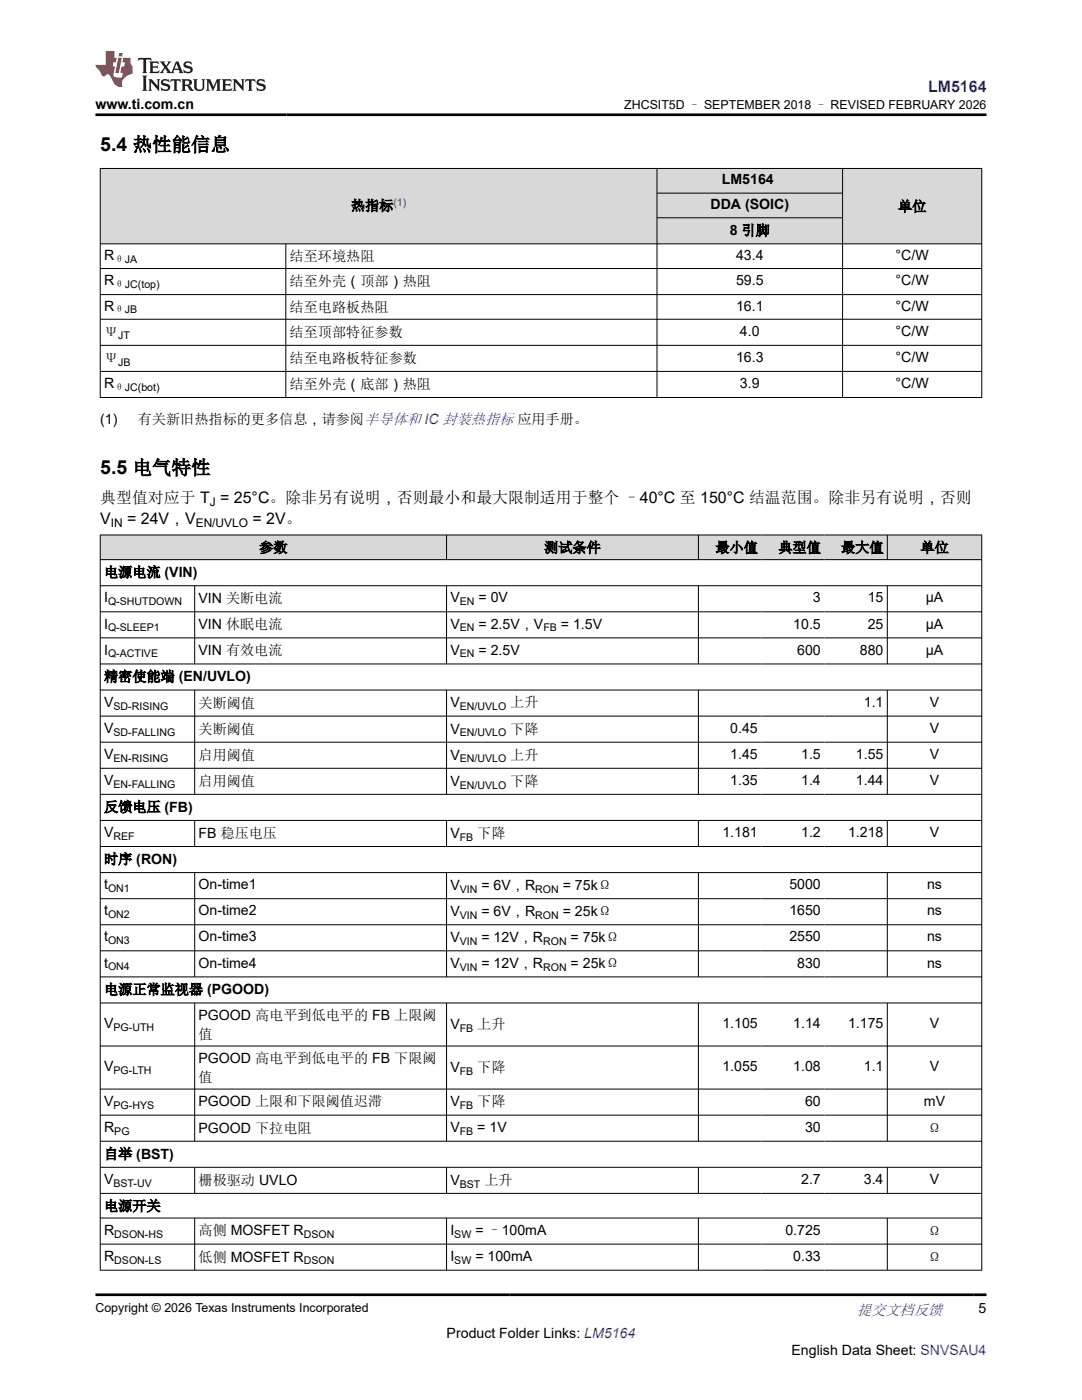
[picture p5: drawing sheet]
<svg xmlns="http://www.w3.org/2000/svg" width="216mm" height="279mm" viewBox="0 0 216 279" stroke-linecap="round" stroke-linejoin="round" font-family="sans-serif">
<defs><g id="words">
<g font-size="3.9">
<text x="20" y="30.2">5.4 热性能信息</text>
<text x="20" y="94.7">5.5 电气特性</text>
</g>
<text font-size="3.2" fill="#00f" x="185.2" y="18.3">LM5164</text>
<g font-size="3.2">
<text x="20" y="100.4">典型值对应于 T = 25°C。除非另有说明，否则最小和最大限制适用于整个 –40°C 至 150°C 结温范围。除非另有说明，否则</text>
<text x="20" y="104.6">V</text>
<text x="25.4" y="104.6">= 24V，V</text>
<text x="50.4" y="104.6">= 2V。</text>
</g>
<text font-size="3" fill="#00f" x="171" y="262.4">提交文档反馈</text>
<g font-size="2.8">
<text x="19" y="21.7">www.ti.com.cn</text>
<text x="141.8" y="41.7">DDA (SOIC)</text>
<text x="144" y="36.8">LM5164</text>
<text x="70" y="42">热指标</text>
<text x="145.6" y="46.9">8 引脚</text>
<text x="179.2" y="42.2">单位</text>
<text x="20.8" y="51.9">R</text>
<text x="57.8" y="52.1">结至环境热阻</text>
<text x="146.9" y="51.9">43.4</text>
<text x="178.7" y="51.9">°C/W</text>
<text x="20.8" y="56.9">R</text>
<text x="57.8" y="57.1">结至外壳（顶部）热阻</text>
<text x="146.9" y="56.9">59.5</text>
<text x="178.7" y="56.9">°C/W</text>
<text x="20.8" y="62">R</text>
<text x="57.8" y="62.3">结至电路板热阻</text>
<text x="146.9" y="62">16.1</text>
<text x="178.7" y="62">°C/W</text>
<text x="20.8" y="67.2">Ψ</text>
<text x="57.8" y="67.3">结至顶部特征参数</text>
<text x="147.6" y="67">4.0</text>
<text x="178.7" y="67">°C/W</text>
<text x="20.8" y="72.4">Ψ</text>
<text x="20.8" y="77.5">R</text>
<text x="57.8" y="72.5">结至电路板特征参数</text>
<text x="57.8" y="77.6">结至外壳（底部）热阻</text>
<text x="146.9" y="72.3">16.3</text>
<text x="147.6" y="77.5">3.9</text>
<text x="178.7" y="72.3">°C/W</text>
<text x="178.7" y="77.5">°C/W</text>
<text x="20" y="84.7">(1)</text>
<text x="27.5" y="84.7">有关新旧热指标的更多信息，请参阅半导体和 IC 封装热指标 应用手册。</text>
<text x="51.7" y="110.2">参数</text>
<text x="108.6" y="110.2">测试条件</text>
<text x="142.8" y="110.2">最小值</text>
<text x="155.3" y="110.2">典型值</text>
<text x="167.8" y="110.2">最大值</text>
<text x="183.7" y="110.2">单位</text>
<text x="20.8" y="115.2">电源电流 (VIN)</text>
<text x="20.8" y="120.2">I</text>
<text x="20.8" y="125.4">I</text>
<text x="39.6" y="120.4">VIN 关断电流</text>
<text x="39.6" y="125.6">VIN 休眠电流</text>
<text x="89.9" y="120.2">V</text>
<text x="89.9" y="125.4">V</text>
<text x="95.5" y="120.2">= 0V</text>
<text x="95.5" y="125.4">= 2.5V，V</text>
<text x="111.9" y="125.4">= 1.5V</text>
<text x="158.3" y="125.4">10.5</text>
<text x="162.2" y="120.2">3</text>
<text x="173.1" y="120.2">15</text>
<text x="173.1" y="125.4">25</text>
<text x="184.7" y="120.2">µA</text>
<text x="184.7" y="125.4">µA</text>
<text x="20.8" y="130.6">I</text>
<text x="39.6" y="130.8">VIN 有效电流</text>
<text x="89.9" y="130.6">V</text>
<text x="95.5" y="130.6">= 2.5V</text>
<text x="159.1" y="130.6">600</text>
<text x="171.6" y="130.6">880</text>
<text x="184.7" y="130.6">µA</text>
<text x="20.8" y="136">精密使能端 (EN/UVLO)</text>
<text x="20.8" y="141">V</text>
<text x="39.6" y="141.3">关断阈值</text>
<text x="89.9" y="141.2">V</text>
<text x="101.8" y="141.2">上升</text>
<text x="172.4" y="141">1.1</text>
<text x="185.5" y="141">V</text>
<text x="20.8" y="146.3">V</text>
<text x="39.6" y="146.5">关断阈值</text>
<text x="89.9" y="146.4">V</text>
<text x="101.8" y="146.4">下降</text>
<text x="145.7" y="146.3">0.45</text>
<text x="185.5" y="146.3">V</text>
<text x="20.8" y="151.5">V</text>
<text x="39.6" y="151.7">启用阈值</text>
<text x="89.9" y="151.6">V</text>
<text x="101.8" y="151.6">上升</text>
<text x="145.7" y="151.5">1.45</text>
<text x="159.9" y="151.5">1.5</text>
<text x="170.8" y="151.5">1.55</text>
<text x="185.5" y="151.5">V</text>
<text x="20.8" y="156.7">V</text>
<text x="39.6" y="156.9">启用阈值</text>
<text x="89.9" y="156.8">V</text>
<text x="101.8" y="156.8">下降</text>
<text x="145.7" y="156.7">1.35</text>
<text x="159.9" y="156.7">1.4</text>
<text x="170.8" y="156.7">1.44</text>
<text x="185.5" y="156.7">V</text>
<text x="20.8" y="162">反馈电压 (FB)</text>
<text x="20.8" y="167.1">V</text>
<text x="39.6" y="167.2">FB 稳压电压</text>
<text x="89.9" y="167.2">V</text>
<text x="95.2" y="167.2">下降</text>
<text x="144.2" y="167.1">1.181</text>
<text x="159.9" y="167.1">1.2</text>
<text x="169.2" y="167.1">1.218</text>
<text x="185.5" y="167.1">V</text>
<text x="20.8" y="172.4">时序 (RON)</text>
<text x="20.8" y="177.5">t</text>
<text x="39.6" y="177.5">On-time1</text>
<text x="89.9" y="177.6">V</text>
<text x="96.1" y="177.6">= 6V，R</text>
<text x="112.3" y="177.6">= 75kΩ</text>
<text x="157.5" y="177.5">5000</text>
<text x="185" y="177.5">ns</text>
<text x="20.8" y="182.7">t</text>
<text x="39.6" y="182.7">On-time2</text>
<text x="89.9" y="182.8">V</text>
<text x="96.1" y="182.8">= 6V，R</text>
<text x="112.3" y="182.8">= 25kΩ</text>
<text x="157.5" y="182.7">1650</text>
<text x="185" y="182.7">ns</text>
<text x="20.8" y="187.9">t</text>
<text x="39.6" y="187.9">On-time3</text>
<text x="89.9" y="188">V</text>
<text x="96.1" y="188">= 12V，R</text>
<text x="113.9" y="188">= 75kΩ</text>
<text x="157.5" y="187.9">2550</text>
<text x="185" y="187.9">ns</text>
<text x="20.8" y="193.1">t</text>
<text x="39.6" y="193.1">On-time4</text>
<text x="89.9" y="193.2">V</text>
<text x="96.1" y="193.2">= 12V，R</text>
<text x="113.9" y="193.2">= 25kΩ</text>
<text x="159.1" y="193.1">830</text>
<text x="185" y="193.1">ns</text>
<text x="20.8" y="198.4">电源正常监视器 (PGOOD)</text>
<text x="39.6" y="203.6">PGOOD 高电平到低电平的 FB 上限阈</text>
<text x="20.8" y="205.2">V</text>
<text x="39.6" y="207.3">值</text>
<text x="89.9" y="205.3">V</text>
<text x="95.2" y="205.3">上升</text>
<text x="144.2" y="205.2">1.105</text>
<text x="158.3" y="205.2">1.14</text>
<text x="169.2" y="205.2">1.175</text>
<text x="185.5" y="205.2">V</text>
<text x="20.8" y="213.8">V</text>
<text x="39.6" y="212.2">PGOOD 高电平到低电平的 FB 下限阈</text>
<text x="39.6" y="215.9">值</text>
<text x="89.9" y="213.9">V</text>
<text x="95.2" y="213.9">下降</text>
<text x="144.2" y="213.8">1.055</text>
<text x="158.3" y="213.8">1.08</text>
<text x="172.4" y="213.8">1.1</text>
<text x="185.5" y="213.8">V</text>
<text x="20.8" y="220.7">V</text>
<text x="39.6" y="220.8">PGOOD 上限和下限阈值迟滞</text>
<text x="89.9" y="220.8">V</text>
<text x="95.2" y="220.8">下降</text>
<text x="160.6" y="220.7">60</text>
<text x="184.4" y="220.7">mV</text>
<text x="20.8" y="225.9">R</text>
<text x="39.6" y="226">PGOOD 下拉电阻</text>
<text x="89.9" y="225.9">V</text>
<text x="95.2" y="225.9">= 1V</text>
<text x="160.6" y="225.9">30</text>
<text x="185.1" y="226.2">Ω</text>
<text x="20.8" y="231.2">自举 (BST)</text>
<text x="20.8" y="236.3">V</text>
<text x="39.6" y="236.4">栅极驱动 UVLO</text>
<text x="89.9" y="236.4">V</text>
<text x="96.7" y="236.4">上升</text>
<text x="159.9" y="236.3">2.7</text>
<text x="172.4" y="236.3">3.4</text>
<text x="185.5" y="236.3">V</text>
<text x="20.8" y="241.6">电源开关</text>
<text x="20.8" y="246.4">R</text>
<text x="20.8" y="251.6">R</text>
<text x="39.6" y="246.6">高侧 MOSFET R</text>
<text x="39.6" y="251.8">低侧 MOSFET R</text>
<text x="89.9" y="246.6">I</text>
<text x="89.9" y="251.6">I</text>
<text x="94.8" y="246.6">= –100mA</text>
<text x="94.8" y="251.6">= 100mA</text>
<text x="156.7" y="246.4">0.725</text>
<text x="158.3" y="251.6">0.33</text>
<text x="185.1" y="246.7">Ω</text>
<text x="185.1" y="251.9">Ω</text>
<text x="195.3" y="262.1">5</text>
<text x="89.1" y="266.9">Product Folder Links: LM5164</text>
<text x="157.9" y="270.3">English Data Sheet: SNVSAU4</text>
</g>
<g font-size="2.5">
<text x="124.6" y="21.8">ZHCSIT5D – SEPTEMBER 2018 – REVISED FEBRUARY 2026</text>
<text x="19" y="261.8">Copyright © 2026 Texas Instruments Incorporated</text>
</g>
<g font-size="2.4">
<text x="41.9" y="101.1">J</text>
<text x="22.1" y="105.2">IN</text>
<text x="39.1" y="105.2">EN/UVLO</text>
</g>
<text font-size="2.1" fill="#00f" x="78.5" y="41.1">(1)</text>
<g font-size="2.1">
<text x="22.8" y="52.4">θJA</text>
<text x="22.8" y="57.5">θJC(top)</text>
<text x="22.8" y="62.5">θJB</text>
<text x="23.6" y="67.8">JT</text>
<text x="23.6" y="73">JB</text>
<text x="22.8" y="78">θJC(bot)</text>
<text x="21.6" y="120.8">Q-SHUTDOWN</text>
<text x="21.6" y="126">Q-SLEEP1</text>
<text x="91.8" y="120.8">EN</text>
<text x="91.8" y="126">EN</text>
<text x="108.4" y="126">FB</text>
<text x="21.6" y="131.2">Q-ACTIVE</text>
<text x="91.8" y="131.2">EN</text>
<text x="22.6" y="141.6">SD-RISING</text>
<text x="91.8" y="141.8">EN/UVLO</text>
<text x="22.6" y="146.8">SD-FALLING</text>
<text x="91.8" y="147">EN/UVLO</text>
<text x="22.6" y="152">EN-RISING</text>
<text x="91.8" y="152.2">EN/UVLO</text>
<text x="22.6" y="157.2">EN-FALLING</text>
<text x="91.8" y="157.4">EN/UVLO</text>
<text x="22.6" y="167.6">REF</text>
<text x="91.8" y="167.8">FB</text>
<text x="21.6" y="178">ON1</text>
<text x="91.8" y="178.2">VIN</text>
<text x="106.8" y="178.2">RON</text>
<text x="21.6" y="183.2">ON2</text>
<text x="91.8" y="183.4">VIN</text>
<text x="106.8" y="183.4">RON</text>
<text x="21.6" y="188.5">ON3</text>
<text x="91.8" y="188.6">VIN</text>
<text x="108.4" y="188.6">RON</text>
<text x="21.6" y="193.7">ON4</text>
<text x="91.8" y="193.8">VIN</text>
<text x="108.4" y="193.8">RON</text>
<text x="22.6" y="205.8">PG-UTH</text>
<text x="91.8" y="205.9">FB</text>
<text x="22.6" y="214.3">PG-LTH</text>
<text x="91.8" y="214.5">FB</text>
<text x="22.6" y="221.2">PG-HYS</text>
<text x="91.8" y="221.4">FB</text>
<text x="22.8" y="226.5">PG</text>
<text x="91.8" y="226.5">FB</text>
<text x="22.6" y="236.9">BST-UV</text>
<text x="91.8" y="237">BST</text>
<text x="22.8" y="247">DSON-HS</text>
<text x="60.6" y="247.1">DSON</text>
<text x="90.7" y="247.1">SW</text>
<text x="22.8" y="252.2">DSON-LS</text>
<text x="60.6" y="252.3">DSON</text>
<text x="90.7" y="252.2">SW</text>
</g>
</g></defs>
<g fill="#d8d8d8">
<path d="M20 33.6h175.9v4.9h-175.9z" fill-rule="evenodd"/>
<path d="M20.1 33.7h110.9v14.9h-110.9z" fill-rule="evenodd"/>
<path d="M131.2 33.7h36.9v4.8h-36.9z" fill-rule="evenodd"/>
<path d="M168.2 33.7h27.6v14.9h-27.6z" fill-rule="evenodd"/>
<path d="M131.2 38.6h36.9v4.8h-36.9z" fill-rule="evenodd"/>
<path d="M131.2 43.5h36.9v5.1h-36.9z" fill-rule="evenodd"/>
</g>
<g fill="none" stroke="#000" stroke-width=".2">
<path d="M19.9 33.6h176.1M20 33.6v45.8M131.1 33.6v45.8M131.1 38.5h37.1M168.1 33.6v45.8M195.9 33.6v45.8M19.9 48.7h176.1M19.9 53.6h176.1M19.9 58.8h176.1M57 48.7v30.7M131.1 43.5h37.1M19.9 63.7h176.1"/>
<path d="M19.9 68.9h176.1M19.9 74.1h176.1M19.9 79.3h176.1"/>
</g>
<g fill="#d8d8d8">
<path d="M20 106.8h175.9v4.9h-175.9z" fill-rule="evenodd"/>
<path d="M20.1 106.8h68.9v4.8h-68.9z" fill-rule="evenodd"/>
<path d="M89.2 106.8h50.1v4.8h-50.1z" fill-rule="evenodd"/>
<path d="M139.4 106.8h12.5v4.8h-12.5z" fill-rule="evenodd"/>
<path d="M151.9 106.8h12.6v4.8h-12.6z" fill-rule="evenodd"/>
<path d="M164.5 106.8h12.5v4.8h-12.5z" fill-rule="evenodd"/>
<path d="M177.1 106.8h18.7v4.8h-18.7z" fill-rule="evenodd"/>
</g>
<g fill="none" stroke="#000" stroke-width=".2">
<path d="M19.9 106.8h176.1M19.9 111.7h176.1M19.9 116.9h176.1M20 106.7v146.9M38.8 116.9v15.7M89.1 106.7v5.1M89.1 116.9v15.7M139.4 106.7v5.1M139.4 116.9v15.7M177.1 106.7v5.1M177.1 116.9v15.7M195.9 106.7v146.9"/>
<path d="M19.9 122.1h176.1M19.9 127.3h176.1M19.9 132.5h176.1M19.9 137.7h176.1M38.8 137.7v20.9M89.1 137.7v20.9M139.4 137.7v20.9M177.1 137.7v20.9M19.9 142.9h176.1M19.9 148.1h176.1M19.9 153.3h176.1M19.9 158.5h176.1"/>
<path d="M19.9 163.7h176.1M19.9 168.9h176.1M19.9 174.1h176.1M19.9 179.3h176.1M38.8 163.7v5.3M38.8 174.1v20.9M89.1 163.7v5.3M89.1 174.1v20.9M139.4 163.7v5.3M139.4 174.1v20.9M177.1 163.7v5.3M177.1 174.1v20.9"/>
<path d="M19.9 184.6h176.1M19.9 189.8h176.1M19.9 195h176.1M19.9 200.2h176.1M19.9 208.8h176.1M19.9 217.3h176.1M38.8 200.2v27.6M89.1 200.2v27.6M139.4 200.2v27.6M177.1 200.2v27.6M19.9 222.6h176.1M19.9 227.8h176.1"/>
<path d="M19.9 233h176.1M19.9 238.2h176.1M38.8 233v5.2M89.1 233v5.2M139.4 233v5.2M177.1 233v5.2M19.9 243.1h176.1M19.9 248.3h176.1M19.9 253.5h176.1M38.8 243.1v10.5M89.1 243.1v10.5M139.4 243.1v10.5"/>
<path d="M177.1 243.1v10.5"/>
</g>
<path d="M27.7 11.6l-.2 .5 .5-.2h.6v.1v2.2l-.2 .4h1l-.2-.4v-2.2v-.1h.5l.5 .2-.1-.5zM29.8 12.3l.2 .4v1.5l-.2 .4h1.9l.1-.6a1.08 1.08 0 0 1-1.3 .2v-.7h.6l.4 .2v-.7l-.4 .2h-.6v-.5l.2-.2a1 1 0 0 1 1 .3l-.1-.5zM31.8 12.3l1 1.1-1 1.2h.9l-.2-.2 .4-.8 .5 .8-.2 .2h1.6l-.2-.2 .1-.5h1l.1 .5-.1 .2h.9l-.2-.3-.8-2h-.5l-1 2.2-.8-1.1 .9-1.1h-.8l.2 .2-.5 .6-.3-.6 .1-.2zM35.2 12.7l.4 1h-.8zM36.8 12.4a.65 .65 0 0 0-.2 .7 .65 .65 0 0 0 .6 .5l.7 .1 .1 .3a.79 .79 0 0 1-.7 .4 .79 .79 0 0 1-.7-.5l.1 .7 .2-.1a.93 .93 0 0 0 1.1 .1 .93 .93 0 0 0 .4-1 1.46 1.46 0 0 0-1.2-.6l-.1-.3a1.09 1.09 0 0 1 1.2 .2l-.2-.6-.1 .1-.6-.2zM28.4 15.1l.2 .4v2.2l-.2 .4h1l-.2-.4v-2.2l.2-.4zM29.6 15.8l.2 .4v1.5l-.2 .4h.8l-.3-.4v-1.3l1.7 1.8v-2l.2-.4h-.8l.2 .2 .1 1.1-1.2-1.3zM32.3 15.9a.65 .65 0 0 0-.2 .8 .65 .65 0 0 0 .7 .4l.6 .2 .1 .2a.79 .79 0 0 1-.7 .4 .79 .79 0 0 1-.7-.5l.1 .7 .2-.1a.93 .93 0 0 0 1.1 .1 .93 .93 0 0 0 .4-.9 1.46 1.46 0 0 0-1.2-.6l-.1-.4a1.09 1.09 0 0 1 1.2 .2l-.2-.6-.1 .1-.6-.1zM34.1 15.8l-.1 .6a.63 .63 0 0 1 .7-.3l.1 1.6-.3 .4h1l-.2-.4v-1.6a.66 .66 0 0 1 .8 .3l-.1-.6zM36.2 15.8l.2 .4v1.5l-.2 .4h.9l-.2-.2v-.7h.5l.1 .2a.79 .79 0 0 0 1.2 .6l-1-.9a.61 .61 0 0 0 .6-.6 .61 .61 0 0 0-.5-.7zM36.9 16.1h.2a.47 .47 0 0 1 .5 .1 .47 .47 0 0 1 .1 .5l-.2 .1-.6 .1zM38.5 15.8l.2 .2a2.27 2.27 0 0 0 .4 2 1.04 1.04 0 0 0 1.7-.7v-1.3l.2-.2h-.8l.2 .4v1.1a.6 .6 0 0 1-.6 .6 .6 .6 0 0 1-.6-.6v-1.1l.3-.4zM41.1 15.8l.2 .4v1.5l-.2 .4h.7l-.2-.4v-1.4l.9 1.9 .8-1.9v1.4l-.2 .4h1l-.3-.4v-1.5l.3-.4h-.8l-.7 1.5-.7-1.5zM44.3 15.8l.2 .4v1.5l-.2 .4h1.9l.1-.6a1.09 1.09 0 0 1-1.3 .2v-.7h.6l.4 .2v-.6l-.4 .2h-.6v-.6l.2-.1a1.01 1.01 0 0 1 1 .3l-.1-.6zM46.4 15.8l.3 .4v1.5l-.3 .4h.8l-.2-.4v-1.3l1.6 1.8v-2l.2-.4h-.7l.2 .2v1.1l-1.2-1.3zM49 15.8l-.1 .6a.63 .63 0 0 1 .8-.3v1.6l-.3 .4h1l-.2-.4v-1.6a.66 .66 0 0 1 .8 .3l-.1-.6zM51.4 15.9a.65 .65 0 0 0-.2 .8 .65 .65 0 0 0 .6 .4l.6 .2 .2 .2a.79 .79 0 0 1-.8 .4 .79 .79 0 0 1-.6-.5l.1 .7 .2-.1a.93 .93 0 0 0 1 .1 .93 .93 0 0 0 .5-.9 1.46 1.46 0 0 0-1.3-.6l-.1-.4a1.09 1.09 0 0 1 1.3 .2l-.2-.6-.2 .1-.5-.1z" fill="#231f20"/>
<path d="M21.1 10.2v2.8h-2.1l.1 .3 .9 1a.95 .95 0 0 0 .9 .9 .59 .59 0 0 1 .6-.4 .59 .59 0 0 1 .5 .4l.4 .7a1.59 1.59 0 0 0 2.1 1.4 1.61 1.61 0 0 1 1-2.3l1-.3-.1-1.5a1.59 1.59 0 0 1-.4-1.7h-1.4l-.2 .9h.5l-.1 .9h-.5l-.2 1v.2l.4 .1-.2 .9h-.6a.73 .73 0 0 1-1.1-.7l.3-1.5h-.5l.2-.9h.5l.2-.9h-.5v-1.3zM23.6 11.5l-.6 3.1h.7l.6-3.1zM23.8 10.6l-.1 .6h.7l.1-.6z" fill="#ed1c24"/>
<path d="M19 22.9h177.8M19 258.4h177.8" fill="none" stroke="#000" stroke-width=".53"/>
<use href="#words"/>
</svg>
